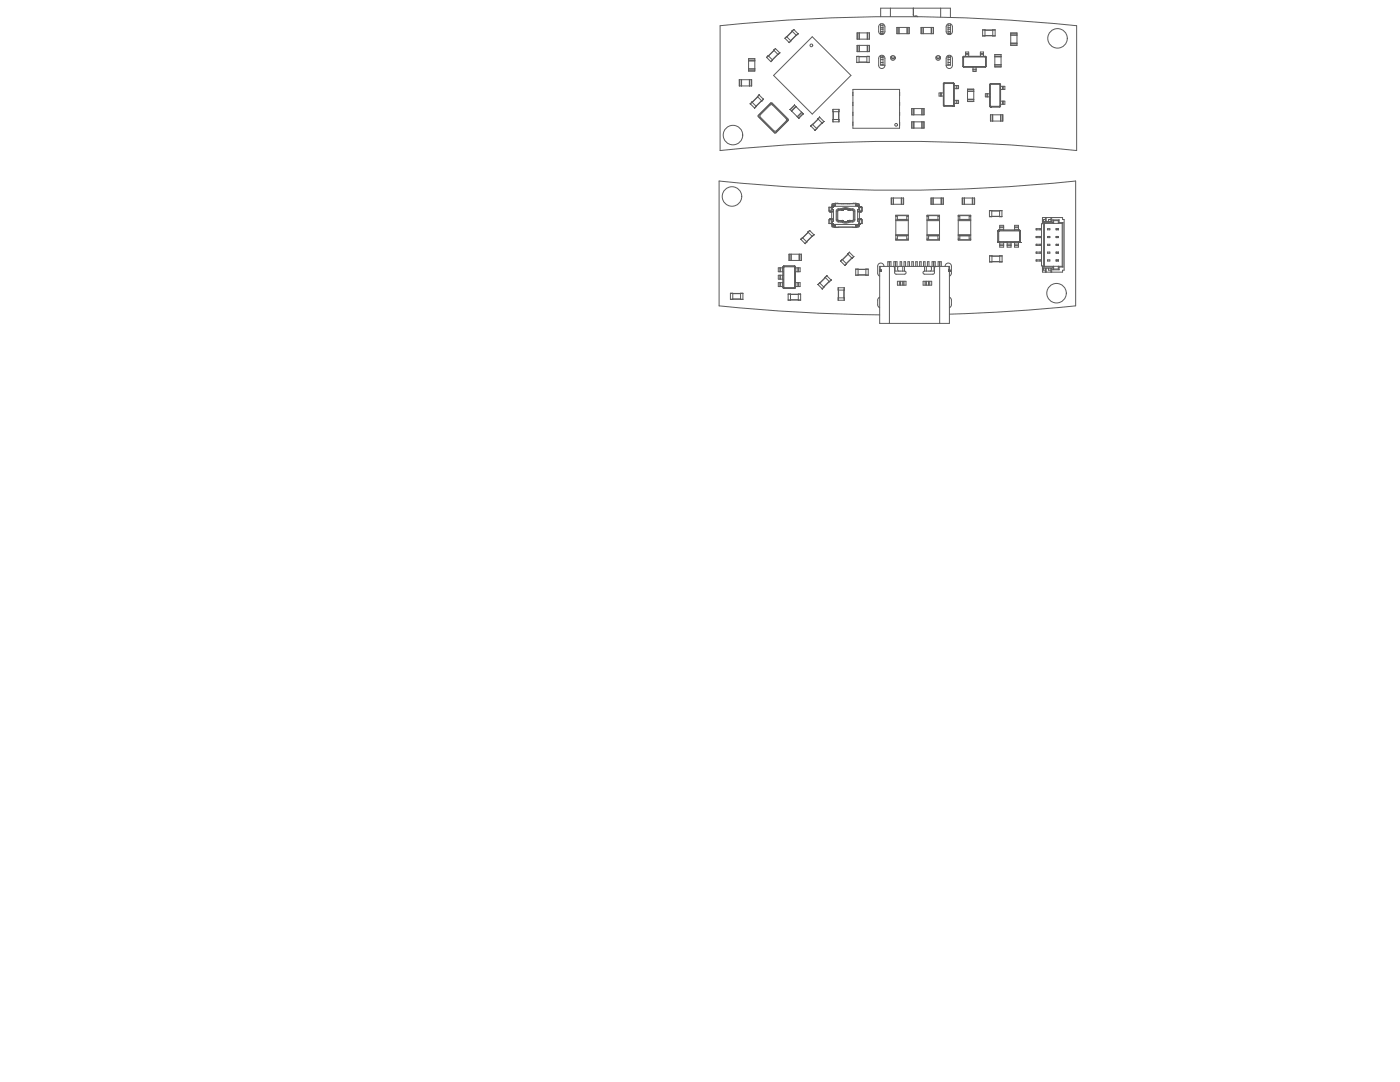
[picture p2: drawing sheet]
<svg xmlns="http://www.w3.org/2000/svg" width="279mm" height="216mm" viewBox="0 0 279 216" stroke-linecap="round" stroke-linejoin="round" font-family="sans-serif">
<g fill="none" stroke="#5a5a5a" stroke-width=".2">
<path d="M143.7 5.1a349.9 349.9 0 0 1 71.2 0v24.9a345.2 345.2 0 0 0-71.2 0zM147.5 15.9h2.5v1.3h-2.5zM147.6 15.9v1.3M147.9 15.9v1.3M148 15.9v1.3M149.4 11.7h1.2v2.5h-1.2zM149.4 11.8h1.2M149.4 12.1h1.2M149.4 13.7h1.2M149.4 12.2h1.2M149.4 13.8h1.2M149.4 14.1h1.2"/>
<path d="M149.6 15.9v1.3M149.9 15.9v1.3M151.2 19.3l.8 .8M151.2 19.3h.1M151.2 19.3l-1.1 1.1M151.5 18.9l-.3 .4M151.5 18.9h.1M151.5 18.9l.9 .9M151.5 19l-1.8 1.7M152.3 19.8l-1.7 1.7M152.3 19.8h.1M152.4 19.8h.1"/>
<path d="M152.4 19.8l-.4 .4M153 11.4h.1M153 11.4l.9 .9 .3-.3M153 11.5h.1M153.3 11.1l-.3 .3M153.3 11.1l.9 .9M153.3 11.1h.1M154.2 12h.1M154.4 15l7.7-7.7 7.7 7.7-7.7 7.8zM154.4 10l.9 .9M154.4 10h.1M154.5 10.1l-1.1 1.1"/>
<path d="M154.7 9.7l-.3 .3M154.7 9.7l.9 .9M154.8 9.7h.1M154.8 9.7l-1.8 1.8M155.2 10.8l-1.1 1.1M155.3 10.9h.1M155.6 10.5l-1.8 1.8M155.6 10.5h.1M155.6 10.5v.1M155.6 10.6h.1M155.6 10.6l-.3 .3M157.5 8.5h.1"/>
<path d="M157.8 8.2l-.8-.9-.4 .3 .9 .9M158.1 6.2h.1M158.1 6.2l.8 .9M158.1 6.3l-1.1 1.1M158.4 5.9l-.3 .3M158.4 5.9l.9 .8M158.4 5.9h.1M158.4 5.9l-1.7 1.8M158.9 7l-1.4 1.5M158.9 7.1h.1M159.3 6.7h.1M159.3 6.7l-1.8 1.8"/>
<path d="M170.2 17.8h9.3v7.8h-9.3zM170.2 18.4v.7M171 11.3h2.5M171 12.4h2.5M171 11.2h.4v1.3h-.4zM171 9.1h2.5v1.2h-2.5zM171 6.6h2.5v1.2h-2.5zM171.1 6.6v1.2M171.1 9.1v1.2M171.4 6.6v1.2M171.4 9.1v1.2M171.4 11.3h1.6"/>
<path d="M171.4 12.4h1.6M171.5 6.6v1.2M171.5 9.1v1.2M173 11.2h.5v1.3h-.5zM173.1 6.6v1.2M173.1 9.1v1.2M173.5 6.6v1.2M173.5 9.1v1.2M175.5 4.9a.62 .62 0 0 1 .7-.1 .62 .62 0 0 1 .4 .5v1a.62 .62 0 0 1-.6 .6 .62 .62 0 0 1-.6-.6v-1zM175.5 11.2a.62 .62 0 0 1 .7-.1 .62 .62 0 0 1 .4 .5v1.5a.62 .62 0 0 1-.6 .6 .62 .62 0 0 1-.6-.6v-1.5zM175.8 12.5h.4M175.8 12.9h.4"/>
<path d="M175.8 6.6h.4M175.8 11.1v1.9h.8M175.8 3.3v-1.7h13.9v1.9M175.8 4.8v2.1M175.8 6.7h.4M175.8 11.4h.4M175.8 5.1h.4M175.8 5.5h.4M175.8 5.8h.4M175.8 6.3h.4M175.8 11.9h.4M176.2 4.8v2.1"/>
<path d="M176.2 11.1v1.9M177.7 1.6v1.7M177.8 11.3l.1 .3 .3 .1M177.8 11.3h.1M178.1 11.1l-.2 .3 .3 .2M178.2 11.6v.1M178.4 11.1l.1 .3-.3 .2M178.6 11.3v.3l-.4 .1M179 5.5h2.5v1.2h-2.5zM179 5.5v1.2M179.4 5.5v1.2M179.5 18.4v.7"/>
<path d="M181 5.5v1.2M181.1 5.5v1.2M181.4 5.5v1.2M182.3 2.8h.1M182.3 3h.1M182.3 1.9h.1M182.3 1.6v1.4M182.3 3l.2 .3h.6M182.3 3l.2 .3 .4-.1 .3 .1M183.8 5.5h2.5v1.2h-2.5zM183.9 5.5v1.2M184.2 5.5v1.2"/>
<path d="M184.3 5.5v1.2M185.8 5.5v1.2M185.9 5.5v1.2M186.2 5.5v1.2M186.8 11.3l.1 .3 .3 .1M187.1 11.1l-.1 .4 .2 .1M187.2 11.6v.1M187.3 11.1l.2 .4-.3 .1M187.6 11.3h.1M187.6 11.3v.3l-.4 .1M187.7 18.5v.7M187.7 1.6v1.8"/>
<path d="M187.9 18.5v.7M188.3 16.7h.1M188.3 16.7v4.3M188.3 18.5h-.9v.7h.9M188.3 16.7v4.3l.1 .2M188.4 16.7v4.3M188.4 16.5h1.9M188.4 16.5l.1 .2M188.4 16.5l-.1 .2M188.5 16.7h1.7M188.5 16.7h-.1M189 4.9a.62 .62 0 0 1 .7-.1 .62 .62 0 0 1 .4 .5v1a.62 .62 0 0 1-.7 .6 .62 .62 0 0 1-.6-.6v-1z"/>
<path d="M189 11.2a.62 .62 0 0 1 .7-.1 .62 .62 0 0 1 .4 .5v1.5a.62 .62 0 0 1-.7 .6 .62 .62 0 0 1-.6-.6v-1.5zM189.2 12.5h.5M189.2 12.9h.5M189.2 6.6h.5M189.2 4.8v2.1M189.2 11.1v1.9M189.2 6.7h.5M189.2 11.4h.5M189.2 5.1h.5M189.2 5.5h.5M189.2 5.8h.5M189.2 6.3h.5"/>
<path d="M189.2 11.9h.5M189.7 11.1v1.9h-.9M189.7 4.8v2.1M190.2 16.7h.1M190.3 16.6l-.1 .1M190.3 16.6h-1.9l-.1 .1M190.3 16.6l.1 .1M190.3 16.5v.1M190.3 16.5h.1M190.3 16.5l.1 .2M190.3 16.7v4.3M190.4 17.1h.9v.6h-.9"/>
<path d="M190.4 16.7h-.1M190.4 16.7v4.3M190.4 16.7h.1M190.8 17.1v.6M191 17.1v.6M192.2 11.4h.1M192.2 11.4v1.9M192.2 13.3l.1 .1M192.2 13.2v.1M192.2 11.4l.1 .1M192.2 11.4v1.8M192.2 13.2l.1 .2"/>
<path d="M192.3 13.2h-.1M192.3 11.5v1.7M192.3 13.2l.1 .1M192.3 11.2h4.4M192.3 11.2v.1M192.3 11.2l-.1 .2M192.3 13.4h4.4M192.3 11.3h.1M192.3 11.3h4.4M192.3 13.4h.1M192.3 11.3l.1 .1M192.3 11.3l-.1 .1"/>
<path d="M192.4 11.4h4.2M192.4 13.3l-.1 .1M192.4 11.4l-.1 .1M192.4 13.3h4.2M192.7 11.3v-.9h.6v.9M192.7 10.7h.6M192.7 10.8h.6M193.1 17.8h1.2v2.5h-1.2zM193.1 17.8h1.2M193.1 18.2h1.2M193.1 19.8h1.2M193.1 19.9h1.2"/>
<path d="M194.2 13.8h.6M194.2 13.4v.9h.6v-.9M194.2 14h.6M195.7 11.3v-.9h.6v.9M195.7 10.7h.6M195.7 10.8h.6M196.1 6h2.5M196.1 7.1h2.5M196.1 5.9h.5v1.3h-.5zM196.6 6h1.5M196.6 7.1h1.5M196.6 11.4l.1 .1"/>
<path d="M196.6 13.3l.1 .1M196.7 13.4h.1M196.7 11.3l-.1 .1M196.7 11.3l.1 .1M196.7 11.3h.1M196.7 11.2v.1M196.7 11.2l.1 .2M196.7 13.2l.1 .1M196.7 11.5v1.7M196.7 13.2l-.1 .1M196.8 11.4l-.1 .1M196.8 11.4v1.8l-.1 .2"/>
<path d="M196.8 11.4h.1M196.8 13.3h.1M196.8 11.4v1.9M196.8 13.3l-.1 .1M197 18.7v.6M197.1 18.7v.6M197.5 16.8h.1M197.5 16.8v4.4M197.5 16.8v.1M197.5 18.7h-.8v.6h.8M197.5 16.9h.1M197.6 16.9v4.2"/>
<path d="M197.7 16.7h1.8M197.7 16.7h.1M197.7 16.7l-.2 .1M197.7 16.7v.1M197.7 16.7l-.2 .2M197.7 16.8h1.8M197.7 16.8l-.1 .1M198.1 5.9h.5v1.3h-.5zM198.5 11.3h1.3M198.5 11.4h1.3M198.5 10.9h1.3v2.5h-1.3zM198.5 11h1.3"/>
<path d="M198.5 12.9h1.3M198.5 13h1.3M198.5 13.3h1.3M199.5 16.8v.1M199.5 16.7l.1 .2M199.5 16.7v.1M199.5 16.7h.1M199.5 16.7l.2 .1M199.5 16.9v4.2M199.6 17.2h.9v.7h-.9M199.6 16.9h-.1M199.7 16.8l-.1 .1"/>
<path d="M199.7 16.8v4.4M199.7 16.8h.1M200.1 17.2v.7M200.2 17.2v.7M201.7 6.6h1.3v2.5h-1.3zM201.7 6.6h1.3M201.7 7h1.3M201.7 8.6h1.3M201.7 8.7h1.3M201.7 9h1.3M149.7 20.7l.9 .9M149.7 20.7h.1"/>
<path d="M150.1 20.4l-.4 .3M150.1 20.4l.8 .8M150.1 20.4h.1M150.6 21.6h.1M150.9 21.2h.1M150.9 21.3l-.3 .3M151.3 23l2.5-2.5h.2l3.3 3.3v.2l-2.5 2.6h-.2l-3.3-3.3zM151.5 22.9l2.2-2.2h.3l3.1 3 .1 .3-2.3 2.3-.3 .1-3.1-3zM151.7 22.9l2-1.9 .3-.1 2.9 2.8 .1 .3-2.1 2.1-.3 .1-2.9-2.8zM152 20.1l-1.1 1.1M152 20.1h.1M157.7 21.8l1.4 1.5"/>
<path d="M157.7 21.8v.1M157.7 21.9h.1M158 22.1h.1M158 22.2h.1M158.5 21l-.8 .8M158.6 21h.1M158.6 21l1.4 1.4M158.6 21l-.9 .9M158.8 21.3l-.8 .8M158.8 21.3h.1M158.9 21.3h.1M158.9 21.3l-.9 .9"/>
<path d="M159.1 23.3h.1M159.1 23.3l.3 .3M159.4 23.6h.1M160 22.4h.1M160 22.4l-.9 .9M160 22.4l.3 .3M160.3 22.7h.1M160.3 22.7l-.9 .9M161.8 25.1l.8 .9M161.8 25.2h.1M162.1 24.8l-.3 .3M162.1 24.8h.1"/>
<path d="M162.1 24.8l.9 .9M162.6 26h.1M162.7 26h.1M163 25.7h.1M163 25.7l-.3 .3M163.2 23.7h.1M163.2 23.7l.9 .9M163.3 23.8l-1.1 1.1M163.6 23.4h.1M163.6 23.4l-.4 .3M163.6 23.4l.8 .8M163.6 23.4l-1.8 1.8"/>
<path d="M164 24.5l-1.1 1.1M164.1 24.6h.1M164.4 24.2l-1.8 1.8M164.4 24.2h.1M164.4 24.3l-.3 .3M166.2 21.8h1.3v.5h-1.3zM166.2 23.8h1.3v.5h-1.3zM166.3 21.8v2.5M166.3 22.3v1.5M167.4 22.3v1.5M167.4 21.8v2.5M170.2 20.4v.6"/>
<path d="M170.2 22.4v.6M170.2 24.4v.6M177.8 39.5h2.5v1.3h-2.5zM177.9 39.5v1.3M178.2 39.5v1.3M178.3 39.5v1.3M179.5 20.4v.6M179.5 22.4v.6M179.5 24.4v.6M179.9 39.5v1.3M180.3 39.5v1.3M181.9 24.3h2.5v1.3h-2.5z"/>
<path d="M181.9 21.7h2.5v1.2h-2.5zM182 21.7v1.2M182 24.3v1.3M182.3 21.7v1.2M182.3 24.3v1.3M182.4 21.7v1.2M182.4 24.3v1.3M184 21.7v1.2M184 24.3v1.3M184.4 21.7v1.2M184.4 24.3v1.3M185.8 39.5h2.5v1.3h-2.5z"/>
<path d="M185.9 39.5v1.3M186.2 39.5v1.3M186.3 39.5v1.3M187.8 39.5v1.3M187.9 39.5v1.3M188.2 39.5v1.3M188.3 21l.1 .2M188.4 21h-.1M188.4 21l.1 .1M188.4 21.2h1.9M188.4 21.2h.1M188.5 21.1h1.7"/>
<path d="M188.5 21.1l-.1 .1M190.2 21.1l.1 .1M190.3 21.2h.1M190.3 21h.1M190.3 21l-.1 .1M190.4 20h.9v.7h-.9M190.4 21h.1M190.4 21l-.1 .2M190.8 20v.7M191 20v.7M192 39.5h2.5v1.3h-2.5zM192.1 39.5v1.3"/>
<path d="M192.4 39.5v1.3M192.5 39.5v1.3M193.1 20.2h1.2M194 39.5v1.3M194.1 39.5v1.3M194.4 39.5v1.3M197.5 21.2l.2 .2M197.5 21.2h.1M197.5 21.2l.2 .1M197.6 21.1l.1 .1M197.6 21.1l-.1 .1M197.7 21.4h1.8"/>
<path d="M197.7 22.9h2.5v1.3h-2.5zM197.7 21.3h.1M197.7 21.3v.1M197.7 21.2h1.8M197.7 21.2v.1M197.7 22.9v1.3M198.1 22.9v1.3M199.5 21.2v.1M199.5 21.3v.1M199.5 21.1l.1 .1M199.5 21.1v.1M199.6 20.2h.9v.6h-.9"/>
<path d="M199.6 21.2h.1M199.6 21.2l-.1 .1h-1.8M199.7 22.9v1.3M199.7 21.2l-.2 .2M199.8 22.9v1.3M200.1 20.2v.6M200.1 22.9v1.3M200.2 20.2v.6M145.8 59.7h2.5M145.8 58.6h2.5M145.8 58.5h.4v1.3h-.4zM146.2 59.7h1.6"/>
<path d="M147.8 58.5h.5v1.3h-.5zM155.6 53.4v.8M155.6 54.9v.8M155.6 56.4v.8M155.8 53.4v.8M155.8 54.9v.8M155.8 56.4v.8M156.2 53.4v.8M156.2 54.9v.8M156.2 56.4v.8M156.3 57.4l.1 .2M156.3 53.2v.2"/>
<path d="M156.3 54.2v.7M156.3 55.7v.7M156.3 57.2v.2M156.3 53.2h.1M156.3 57.4h.1M156.3 53.4h-1v.8h1M156.3 56.4h-1v.8h1M156.3 54.9h-1v.8h1M156.3 53.2l.1 .1M156.3 53.2v4.2M156.4 53.1h2.2M156.4 57.6h2.2"/>
<path d="M156.4 53.1h.1M156.4 53.1l-.1 .1M156.4 57.5v.1M156.4 57.5h.1M156.4 53.1l.1 .1M156.4 57.3l.1 .1M156.4 57.3l-.1 .1M156.4 53.3v4M156.5 57.4h2M156.5 57.4l-.1 .1M156.5 53.2h2M156.5 53.2l-.1 .1"/>
<path d="M157.3 59.9h2.5M157.3 58.7h2.5M157.3 58.7h.5v1.2h-.5zM157.4 50.7h2.5v1.3h-2.5zM157.5 50.7v1.3M157.8 59.8h1.5M157.8 58.8h1.5M157.8 50.7v1.3M157.9 50.7v1.3M158.5 57.4l.1 .2M158.5 53.2l.1 .1M158.6 53.3v4"/>
<path d="M158.6 57.3l.1 .1M158.6 57.3l-.1 .1M158.6 53.1l-.1 .1M158.6 53.1l.1 .1M158.6 53.1h.1M158.6 53.1l.2 .1M158.7 53.4h1v.8h-1M158.7 56.4h1v.8h-1M158.7 57.4h.1M158.7 57.4l-.1 .1h-2.2M158.7 53.2v4.2M158.7 53.2l-.1 .1"/>
<path d="M158.8 57.4l-.2 .2M158.8 53.2v.2M158.8 54.2v2.2M158.8 57.2v.2M158.8 53.2h-.1M158.8 53.4v.8M158.8 56.4v.8M159.2 53.4v.8M159.2 56.4v.8M159.3 58.7h.5v1.2h-.5zM159.4 53.4v.8M159.4 56.4v.8"/>
<path d="M159.5 50.7v1.3M159.8 47.7h.1M159.8 47.8h.1M159.8 47.8l.9 .8M159.9 50.7v1.3M160.1 47.4l-.3 .3M160.1 47.4l.9 .9M160.1 47.4h.1M160.2 47.4h.1M160.7 48.6h.1M161 48.3h.1M161 48.3l-.3 .3"/>
<path d="M161.2 46.3l.9 .9M161.2 46.3h.1M161.3 46.3h.1M161.3 46.4l-1.1 1.1M161.6 46l-.4 .3M161.6 46l.8 .8M161.6 46h.1M161.6 46l-1.8 1.8M162.1 47.1l-1.1 1.1M162.1 47.2h.1M162.4 46.8l-1.7 1.8M162.4 46.8h.1"/>
<path d="M162.4 46.9l-.3 .3M163.3 56.8h.1M163.3 56.8l.8 .8M163.6 56.4l-.4 .4M163.6 56.4h.1M163.6 56.4l.8 .9-.3 .3M164.1 57.6h.1M164.7 55.3h.1M164.7 55.3v.1M164.7 55.4l.8 .8M164.7 55.4l-1.1 1.1M165 55l-.3 .3"/>
<path d="M165 55h.1M165 55l.9 .9M165 55l-1.7 1.8M165.5 56.2l-1.1 1.1M165.5 56.2h.1M165.5 42.1h.1M165.5 43.8h.1M165.6 43.8h-.1M165.6 42.1h.1M165.6 43.8h.1M165.6 42.1v.1M165.6 42.2h.1"/>
<path d="M165.6 43.7v.1M165.6 42.2v.1M165.6 41.3v.8M165.6 43.8v.8M165.6 42.3h.4M165.6 43.6l.7 .1M165.6 43.6v.1M165.6 43.7h.1M165.6 42.3h.2M165.7 43.8h-.3v.8h.6M165.7 42.1h.1M165.7 43.8h.1"/>
<path d="M165.8 43.8h-.1M165.8 42.1h.1M165.8 43.8h.1M165.8 42.1v.1M165.8 42.2h.1M165.8 43.7v.1M165.8 42.2v.1M165.8 42.3h.1M165.8 43.6v.1M165.8 43.7h.1M165.8 55.9l-1.7 1.7M165.9 55.9h.1"/>
<path d="M165.9 55.9l-.4 .3M165.9 44.6h.1M165.9 41.3h.1M166 42.3h.3M166 41.3v3.3M166 41.3h.1M166 44.6h.1M166 43.7v1.5h.6v-.3M166 41.3h-.6v.8h.3M166 45h.7M166 41h.7M166 43.7l.3 .1"/>
<path d="M166.1 45.2l.6 .2M166.2 44.8h.1M166.2 41.2l-.1 .6h.2v2.3h-.2l.1 .7M166.2 41.2h5.1M166.2 44.8h5.1M166.2 44.8l.1 .1M166.2 41.2h.1M166.2 41.1h.1M166.2 41.1v.1M166.3 44.8h.1M166.3 41.1l-.1 .1M166.3 44.8v.1"/>
<path d="M166.3 41.1h.1M166.3 44.9h.1M166.3 41.1h-.1M166.3 44.9h.4v.5M166.3 43.8h.1M166.3 42.2h.1M166.3 41v.1M166.3 41l-.1 .2M166.3 41h.1M166.6 41v-.3h-.6v1.6M166.6 45.1h.1M166.7 40.6l-.6 .1"/>
<path d="M166.7 45.4h.1M166.7 40.6h.1M166.7 40.6l-.5 .1M166.7 45.1h.1M166.7 40.9h-.1M166.7 40.6v.4l-.4 .1M166.7 45.4h.4M166.7 40.6h.4M166.7 40.7h4.1M166.7 45.3h4.1M166.7 40.9h.1M167 43.8l.4 .3"/>
<path d="M167 43.8h.2M167 42.2v1.6M167 42.2h.2M167.1 41.7h.6a2.34 2.34 0 0 1 2.1 0h.6l.2 .4v2l-.2 .1-.6 .1a2.34 2.34 0 0 1-2.1 0l-.6-.1-.2-.4v-1.7zM167.1 45.4h3.7M167.1 40.6l.8 .1M167.2 43.8l.2 .2M167.2 42.2v1.6M167.3 59.4h1.2v.5h-1.2zM167.3 57.4h1.2v.5h-1.2zM167.3 57.4v2.5M167.4 57.9v1.5"/>
<path d="M167.4 41.8l-.4 .4M167.4 42l-.2 .2M167.4 41.8v.2M167.4 44v.1M167.4 44h.6M167.4 41.8h.6M167.4 42h.6M167.7 52.1h.1M167.8 52.1h.1M167.8 52.1l.8 .8M168 44.1h.1M168 44.1a1.4 1.4 0 0 0 1.5 0"/>
<path d="M168 41.8v.1M168 44.1h-.6M168 41.8h.1M168 41.9v.1M168 41.9h.1M168 44v.1M168 44h.1M168 42h.1M168 44l.2 .1M168.1 44h.1M168.1 41.9v.1M168.1 41.9h.1"/>
<path d="M168.1 51.8l-.4 .3M168.1 51.8l.8 .8M168.1 44v.1M168.1 51.8h.1M168.1 41.9l-.1 .1M168.1 44.1h.1M168.2 41.9h.1M168.2 44.1h.1M168.2 41.9h-.1M168.2 41.8l-.1 .1M168.2 41.8h.1M168.2 41.8v.1"/>
<path d="M168.3 41.8l-.1 .1M168.3 44.1h.1M168.3 41.8h.1M168.3 41.8h-.1M168.3 44.1l.1 .1M168.4 44.2h.1M168.4 40.7h.7M168.4 41.8h.1M168.4 57.9v1.5M168.5 57.4v2.5M168.5 44.2h.1M168.5 41.8h.1"/>
<path d="M168.5 41.8h.5M168.6 44.2h.1M168.6 41.7l-.1 .1M168.6 41.7h.1M168.6 53h.1M168.7 41.7h-.1M168.7 44.2h.1M168.7 41.7h.1M168.8 41.6l.7 .2M168.8 41.6l-.8 .2M168.8 41.6v.1M168.8 41.7h.1"/>
<path d="M168.8 44.2h-.1M168.8 41.7l.1 .1M168.9 44.2h-.1M168.9 44.2h.1M168.9 41.8h.1M168.9 52.6h.1M169 52.6l-.4 .4M169 41.8h.1M169 44.2h.1M169 44.2h-.1M169.1 41.8h.1M169.1 44.2h-.1"/>
<path d="M169.1 44.2h.1M169.2 41.8h.1M169.2 44.1l-.1 .1M169.2 50.7l.8 .8M169.2 50.7h.1M169.2 44.1h.1M169.2 50.7l-1.1 1.1M169.3 44.1l-.1 .1M169.3 44.1h-.1M169.3 41.8v.1M169.3 41.9l.2 .1M169.3 41.9h.1"/>
<path d="M169.3 44.1h.1M169.4 41.9h.1M169.4 44.1h-.1M169.4 44h.1M169.4 41.9l.1 .1M169.4 44l-.1 .1M169.4 41.9l.7 .1M169.5 42h.1M169.5 44h-.1M169.5 44l-.2 .1M169.5 44h.1M169.5 44h.6"/>
<path d="M169.5 44v.1M169.5 41.9h.1M169.5 41.9v.1M169.5 44.1h.1M169.5 50.3h.1M169.5 50.3l-.3 .4M169.5 50.3l.9 .9M169.5 41.8v.2M169.5 41.8v.1M169.5 41.8h.1M169.5 44.1h.6M169.5 50.4h.1"/>
<path d="M169.5 50.4l-1.7 1.7M170 51.5l-1.1 1.1M170 51.5h.1M170.1 41.8l.4 .4M170.1 42l.2 .2M170.1 41.8h-.6M170.1 41.8v.2M170.1 44v.1M170.3 43.8l-.2 .2M170.3 43.8h.2M170.3 42.2h.2M170.3 42.2v1.6"/>
<path d="M170.4 51.2l-1.8 1.7M170.4 51.2h.1M170.4 51.2l-.3 .3M170.5 42.2v1.6M170.5 43.8l-.4 .3M170.8 40.6h.1M170.8 40.9h.1M170.8 45.4h.1M170.8 40.6l-1.2 .1M170.8 40.6v.4l.4 .1M170.8 45h.7M170.8 41h.7"/>
<path d="M170.8 45.1h.1M170.8 53.7h.4v1.2h-.4zM170.8 53.7h2.5M170.8 54.9h2.5M170.8 40.6l.6 .1M170.8 40.6l.5 .1M170.9 41v-.3h.6v1.6M170.9 45.1h-.1M171.2 44.9h.1M171.2 42.3h.3v1.4M171.2 42.2h.1M171.2 41l.1 .2"/>
<path d="M171.2 43.8h.1M171.2 41.1h.1M171.2 44.9h-.4v.5M171.2 41.1l.1 .1M171.2 44.8h.1M171.2 44.8v.1M171.2 53.8h1.6M171.2 54.8h1.6M171.3 41.1h.1M171.3 44.8h.1M171.3 44.8l-.1 .1M171.3 44.8h-.1"/>
<path d="M171.3 41.2h.1M171.3 41.2l.1 .6h-.2v2.3h.2l-.1 .7M171.4 45.2l-.6 .2M171.5 44.6h.1M171.5 41.3h.1M171.5 43.7v1.5h-.6v-.3M171.5 41.3h.6v.8h-.3M171.5 43.7l-.3 .1M171.6 41.3h.1M171.6 44.6h.1M171.7 42.3h.2M171.7 42.3h.1"/>
<path d="M171.7 43.6v.1M171.7 43.7v.1M171.7 42.2v.1M171.7 42.2h.1M171.7 43.8h.1M171.7 42.1h.1M171.8 42.1h-.1M171.8 43.8h.1M171.8 43.8h.3v.8h-.6M171.8 42.1h.1M171.9 42.3h-.4M171.9 43.6v.1"/>
<path d="M171.9 43.6l-.7 .1M171.9 43.7v.1M171.9 41.3v.8M171.9 43.8v.8M171.9 42.2v.1M171.9 43.8h.1M171.9 42.2h.1M171.9 42.1v.1M172 43.8h.1M172 42.1h-.1M172 42.1h.1M172.8 53.7h.5v1.2h-.5z"/>
<path d="M175.6 59.3l-.3 .1a1.79 1.79 0 0 0 0 1.9l.3 .1M175.6 53.2h13.9v11.3h-13.9zM175.6 53.9h.1M175.6 54.1h.1M175.6 54v.1M175.6 54h.1M175.7 54h.1M175.7 54l-.1 .1M175.7 53.9h.1M175.7 53.2l-.1 .8M176.4 53.2a.62 .62 0 0 0-.6-.7 .62 .62 0 0 0-.6 .6v1.4l.4 .6M177.2 53.2v-1h.6v1"/>
<path d="M177.5 52.2v1M177.5 52.2v12.3M178.2 53.2l.3 .1v1.1l.2 .3h1.8a.31 .31 0 0 0 .3-.3 .31 .31 0 0 0-.3-.3M178.4 53.2v-1h.6v1M178.6 53.2v.9h1.9M178.7 52.2v1M178.8 43.2h.3v.7M178.8 47.8h2.5M178.8 42.9h2.5v5h-2.5zM178.8 43h2.5M178.8 47h2.5M178.8 46.8h2.5"/>
<path d="M178.8 44h2.5M178.8 43.9h2.5M179.1 47v.7h-.3M179.1 47.1h1.9M179.1 43.8h1.9M179.1 56.9h1.7M179.1 56.9v-.8h1.7v.8M179.4 53.2l-.3 .3 .1 .4 .2 .2M179.5 56.1v.8M179.6 53.2v-1h.3v1M179.7 56.1v.8M180.2 53.2v.9"/>
<path d="M180.2 56.1v.8M180.4 53.2v-1h.3v1M180.4 56.1v.8M180.5 53.2v.9M181 47v.7h.3M181.2 53.2v-1h.3v1M181.3 43.2h-.3v.7M182 53.2v-1h.3v1M182.8 53.2v-1h.3v1M183.5 53.2v-1h.3v1M184.2 56.9v-.8h1.7v.8M184.2 56.9h1.7"/>
<path d="M184.3 53.2v-1h.3v1M184.5 53.2v.9M184.6 56.1v.8M184.8 56.1v.8M184.9 56.1v.8M184.9 53.2v.9M185 43.2h.3v.7M185 42.9h2.5v5h-2.5zM185 47.8h2.5M185 43h2.5M185 47h2.5M185 46.8h2.5"/>
<path d="M185 44h2.5M185 43.9h2.5M185.1 53.2v-1h.3v1M185.3 56.1v.8M185.3 47v.7h-.3M185.3 47.1h1.9M185.3 43.8h1.9M185.5 56.1v.8M185.6 53.2l.3 .3v.4l-.3 .2M186 53.2v-1h.7v1M186.3 52.2v1M186.4 53.2v.9h-1.9"/>
<path d="M186.8 53.2l-.3 .1v1.1l-.2 .3h-1.8a.31 .31 0 0 1-.3-.3 .31 .31 0 0 1 .3-.3M187.2 47v.7h.3M187.2 53.2v-1h.7v1M187.5 43.2h-.3v.7M187.5 52.2v12.3M188.6 53.2a.62 .62 0 0 1 .6-.7 .62 .62 0 0 1 .7 .6v1.4l-.4 .6M189.4 53.9h.1M189.4 53.2v.9M189.4 54h.1M189.4 54.1h.1M189.5 59.3l.2 .1a1.79 1.79 0 0 1 0 1.9l-.2 .1M191.2 43.2h.3v.7"/>
<path d="M191.2 47.8h2.5M191.2 42.9h2.5v5h-2.5zM191.2 43h2.5M191.2 47h2.5M191.2 46.8h2.5M191.2 44h2.5M191.2 43.9h2.5M191.5 47v.7h-.3M191.5 47.1h1.9M191.5 43.8h1.9M193.4 47v.7h.3M193.7 43.2h-.3v.7"/>
<path d="M197.5 42h.4v1.3h-.4zM197.5 43.2h2.5M197.5 42.1h2.5M197.5 52.2h2.5M197.5 51.1h2.5M197.5 51h.5v1.3h-.5zM197.9 43.2h1.6M197.9 42.1h1.6M198 51.1h1.5M198 52.2h1.5M199.1 46l.1 .1M199.1 46v2.2"/>
<path d="M199.1 48.2l.2 .2M199.1 48.2h.1M199.1 46.1h.1M199.2 46.1l-.1 2.1M199.2 48.2h.1M199.2 48.2h-.1M199.2 46.1h.1M199.3 48.4h.2M199.3 45.9h.2M199.3 45.9l-.2 .1M199.3 45.9h.1M199.3 48.3v.1"/>
<path d="M199.3 48.3l4.2 .1M199.3 45.9l-.1 .2M199.3 45.9l.1 .2M199.3 45.9h4.2M199.3 48.2h.1M199.3 48.2h-.1M199.3 46.1v2.1M199.4 48.2h4M199.4 46.1h-.1M199.4 46.1h4M199.4 48.2l-.1 .1M199.5 42h.5v1.3h-.5z"/>
<path d="M199.5 45.9v-.9h.8v.9M199.5 48.3v1h.8v-1M199.5 51h.5v1.3h-.5zM199.5 45.3h.8M199.5 49h.8M199.5 45.4h.8M199.5 45.8h.8M199.5 48.5h.8M199.5 48.9h.8M200.3 48.4h.7M200.3 45.9h2.2M201 48.3v1h.8v-1"/>
<path d="M201 49h.8M201 48.5h.8M201 48.9h.8M201.8 48.4h.7M202.5 48.3v1h.8v-1M202.5 45.9v-.9h.8v.9M202.5 45.3h.8M202.5 49h.8M202.5 45.4h.8M202.5 45.8h.8M202.5 48.5h.8M202.5 48.9h.8"/>
<path d="M203.3 48.4h.2M203.3 45.9h.2M203.4 46.1h.1M203.4 48.2l.1 .1M203.5 48.2h.1M203.5 46.1v2.1M203.5 48.2h-.1M203.5 48.3h.1M203.5 45.9l.1 .2v2.1l-.1 .1M203.5 45.9l-.1 .2M203.5 48.4h.1M203.5 45.9l.1 .1"/>
<path d="M203.5 45.9h.1M203.6 46v2.2M203.6 48.2l-.1 .2M203.6 46l-.1 .1M206.9 45.6v.3M206.9 47.2v.2M206.9 48.7v.3M206.9 50.3v.2M206.9 51.9v.2M207.6 45.6v.3M207.6 47.2v.2M207.6 48.7v.3"/>
<path d="M207.6 50.3v.2M207.6 51.9v.2M207.9 48.7h-1.1v.3h1.1M207.9 45.6h-1.1v.3h1.1M207.9 47.2h-1.1v.2h1.1M207.9 50.3h-1.1v.2h1.1M207.9 51.9h-1.1v.2h1.1M208 43.4h4.1v.4h.3v10.1h-.3v.4h-4.1v-1.2h-.1v-8.4h.1zM208 53.5h1.9v.8M208.2 53.5v.4h.4M208.3 44.4h1.8M208.3 53.3h1.8"/>
<path d="M208.3 44.4l.1 .2M208.3 44.4v8.9M208.4 53.1h3.6M208.4 44.6h3.6M208.4 53.1l-.1 .2M208.4 44.6v8.5M208.6 43.8h-.4v.4M208.6 43.4v.8M208.6 53.5v.8M208.8 43.4v.8M208.8 53.5v.8M209.1 48.7h.4v.3h-.4z"/>
<path d="M209.1 45.6h.4v.3h-.4zM209.1 47.2h.4v.2h-.4zM209.1 50.3h.4v.2h-.4zM209.1 51.9h.4v.2h-.4zM209.3 53.5v.4h.4M209.7 43.8h-.4v.4M209.7 43.4v.8M209.7 53.5v.8M209.9 43.4v.8h-1.9M210.1 43.9h1.3M210.1 53.8h1.3M210.1 53.3l.2-.2v.6"/>
<path d="M210.1 43.9l.2 .1M210.1 43.9v.5M210.1 53.3v.5M210.3 53.7h.9M210.3 44h.9M210.3 44v.6l-.2-.2M210.3 53.7l-.2 .1M210.8 49h.4M210.8 45.6v.3M210.8 47.2v.2M210.8 48.7v.3M210.8 50.3v.2"/>
<path d="M210.8 51.9v.2M210.8 45.6v.1M210.8 45.6h.4M210.8 45.9h.4M210.8 47.2h.4M210.8 47.2h.1M210.8 47.4h.4M210.8 48.7v.1M210.8 48.7h.4M210.8 50.3v.1M210.8 50.3h.4M210.8 50.5h.4"/>
<path d="M210.8 52.1h.4M210.8 51.9h.1M210.8 51.9h.4M210.8 45.8h.4M210.8 45.8v.1M210.8 45.7h.4M210.8 45.7v.1M210.8 48.8v.1M210.8 50.4v.1M210.8 51.9v.1M210.8 47.4h.1M210.8 48.8h.4"/>
<path d="M210.8 48.9v.1M210.8 48.9h.4M210.8 50.4h.4M210.8 50.5h.1M210.8 52v.1M210.8 52h.4M211.2 45.8v.1M211.2 45.7v.1M211.2 47.2v.2M211.2 48.8v.1M211.2 50.4v.1M211.2 51.9v.1"/>
<path d="M211.2 47.4h.1M211.2 48.9v.1M211.2 50.5h.1M211.2 52v.1M211.2 44v.6l.2-.2M211.2 53.7l.2 .1M211.2 45.6v.1M211.2 45.6v.3M211.2 48.7v.3M211.2 50.3v.2M211.2 51.9v.2M211.2 47.2h.1"/>
<path d="M211.2 48.7v.1M211.2 50.3v.1M211.2 51.9h.1M211.4 53.3l-.2-.2v.6M211.4 43.9v.5M211.4 53.3v.5M211.4 44.4h.7M211.4 53.3h.7M211.4 43.9l-.2 .1M212 44.6v8.5M212 53.1l.1 .2M212.1 44.4v8.9"/>
<path d="M212.1 44.4l-.1 .2M189.5 62.7a349.8 349.8 0 0 0 25.2-1.7v-24.9a345.2 345.2 0 0 1-71.2 0v24.9a349.8 349.8 0 0 0 32.1 1.8"/>
<circle cx="161.9" cy="9.1" r=".27"/>
<circle cx="178.2" cy="11.6" r=".47"/>
<circle cx="187.2" cy="11.6" r=".47"/>
<circle cx="211.1" cy="7.7" r="1.95"/>
<circle cx="146.1" cy="39.2" r="1.95"/>
<circle cx="146.3" cy="27" r="1.95"/>
<circle cx="178.8" cy="24.9" r=".27"/>
<circle cx="210.9" cy="58.5" r="1.95"/>
</g>
</svg>
